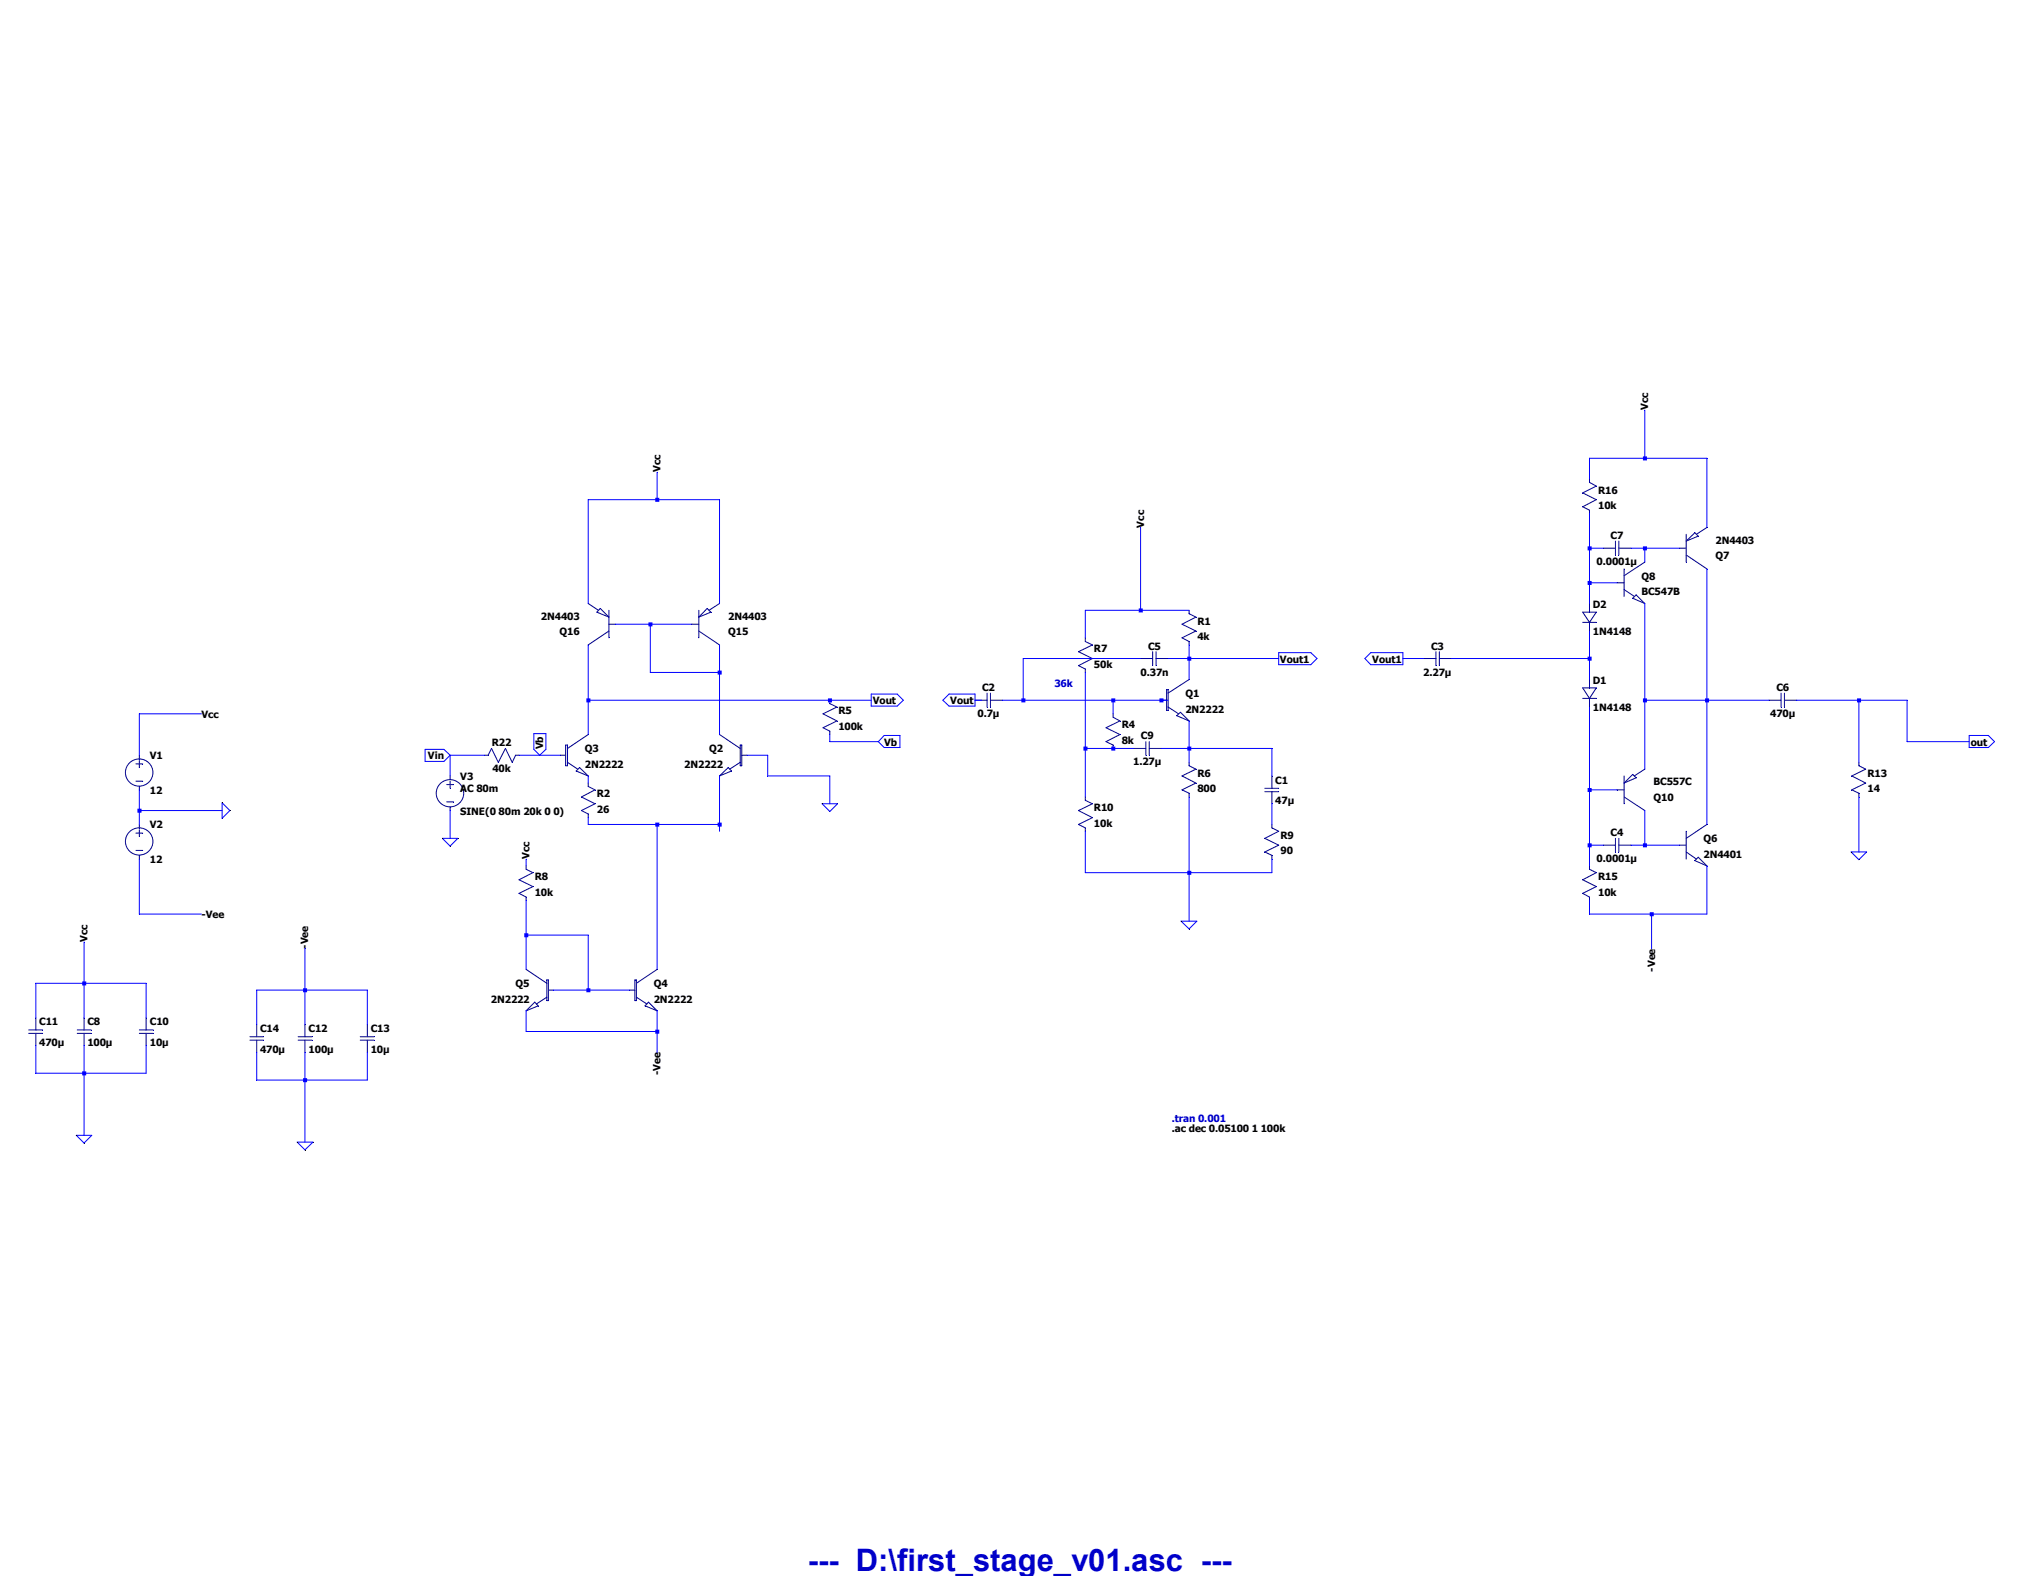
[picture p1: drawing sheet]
<svg xmlns="http://www.w3.org/2000/svg" width="279mm" height="216mm" viewBox="0 0 279 216" stroke-linecap="round" stroke-linejoin="round" font-family="sans-serif">
<defs><g id="words">
<text font-size="4.2" fill="#0000c8" x="110.7" y="215.2">--- D:\first_stage_v01.asc ---</text>
<g font-size="1.4">
<text x="225.9" y="56.2" transform="rotate(-90 225.9 56.2)">Vcc</text>
<text x="90.5" y="64.7" transform="rotate(-90 90.5 64.7)">Vcc</text>
<text x="219" y="67.6">R16</text>
<text x="219" y="69.7">10k</text>
<text x="156.8" y="72.3" transform="rotate(-90 156.8 72.3)">Vcc</text>
<text x="218.8" y="77.4">0.0001µ</text>
<text x="220.7" y="73.8">C7</text>
<text x="235.1" y="76.6">Q7</text>
<text x="235.1" y="74.5">2N4403</text>
<text x="218.3" y="83.2">D2</text>
<text x="224.9" y="79.4">Q8</text>
<text x="224.9" y="81.6">BC547B</text>
<text x="74.1" y="84.9">2N4403</text>
<text x="76.7" y="87">Q16</text>
<text x="99.8" y="87">Q15</text>
<text x="99.8" y="84.9">2N4403</text>
<text x="149.9" y="89.4">R7</text>
<text x="157.3" y="89">C5</text>
<text x="164.1" y="85.6">R1</text>
<text x="164.1" y="87.7">4k</text>
<text x="196.1" y="89">C3</text>
<text x="218.3" y="87">1N4148</text>
<text x="134.6" y="94.7">C2</text>
<text x="149.9" y="91.5">50k</text>
<text x="156.3" y="92.5">0.37n</text>
<text x="162.4" y="95.5">Q1</text>
<text x="175.4" y="90.8">Vout1</text>
<text x="188" y="90.8">Vout1</text>
<text x="195" y="92.5">2.27µ</text>
<text x="218.3" y="93.6">D1</text>
<text x="243.4" y="94.7">C6</text>
<text x="27.6" y="98.3">Vcc</text>
<text x="114.9" y="97.9">R5</text>
<text x="114.9" y="100">100k</text>
<text x="119.6" y="96.5">Vout</text>
<text x="130.2" y="96.5">Vout</text>
<text x="133.9" y="98.2">0.7µ</text>
<text x="153.7" y="99.8">R4</text>
<text x="153.7" y="101.9">8k</text>
<text x="156.3" y="101.3">C9</text>
<text x="162.4" y="97.7">2N2222</text>
<text x="218.3" y="97.4">1N4148</text>
<text x="242.6" y="98.2">470µ</text>
<text x="20.5" y="104">V1</text>
<text x="58.6" y="104">Vin</text>
<text x="63.1" y="106.8">V3</text>
<text x="67.4" y="102.2">R22</text>
<text x="67.5" y="105.8">40k</text>
<text x="74.4" y="102.7" transform="rotate(-90 74.4 102.7)">Vb</text>
<text x="80.1" y="103.1">Q3</text>
<text x="80.1" y="105.2">2N2222</text>
<text x="93.8" y="105.2">2N2222</text>
<text x="97.2" y="103.1">Q2</text>
<text x="121.2" y="102.2">Vb</text>
<text x="155.3" y="104.8">1.27µ</text>
<text x="164.1" y="106.4">R6</text>
<text x="174.8" y="107.4">C1</text>
<text x="226.6" y="107.6">BC557C</text>
<text x="255.9" y="106.4">R13</text>
<text x="270" y="102.2">out</text>
<text x="20.5" y="108.8">12</text>
<text x="20.5" y="113.5">V2</text>
<text x="63.1" y="108.5">AC 80m</text>
<text x="63.1" y="111.6">SINE(0 80m 20k 0 0)</text>
<text x="81.8" y="109.2">R2</text>
<text x="81.8" y="111.4">26</text>
<text x="149.9" y="111.1">R10</text>
<text x="149.9" y="113.2">10k</text>
<text x="164.1" y="108.5">800</text>
<text x="174.8" y="110.2">47µ</text>
<text x="226.6" y="109.7">Q10</text>
<text x="255.9" y="108.5">14</text>
<text x="20.5" y="118.2">12</text>
<text x="72.6" y="117.7" transform="rotate(-90 72.6 117.7)">Vcc</text>
<text x="175.5" y="114.9">R9</text>
<text x="175.5" y="117.1">90</text>
<text x="218.8" y="118.1">0.0001µ</text>
<text x="220.7" y="114.6">C4</text>
<text x="233.4" y="115.4">Q6</text>
<text x="233.4" y="117.5">2N4401</text>
<text x="27.6" y="125.8">-Vee</text>
<text x="73.3" y="120.6">R8</text>
<text x="73.3" y="122.7">10k</text>
<text x="219" y="120.6">R15</text>
<text x="219" y="122.7">10k</text>
<text x="12" y="129" transform="rotate(-90 12 129)">Vcc</text>
<text x="42.2" y="130" transform="rotate(-90 42.2 130)">-Vee</text>
<text x="67.3" y="137.4">2N2222</text>
<text x="70.7" y="135.3">Q5</text>
<text x="89.6" y="135.3">Q4</text>
<text x="89.6" y="137.4">2N2222</text>
<text x="226.8" y="133.1" transform="rotate(-90 226.8 133.1)">-Vee</text>
<text x="5.4" y="140.5">C11</text>
<text x="5.4" y="143.3">470µ</text>
<text x="12" y="140.5">C8</text>
<text x="12" y="143.3">100µ</text>
<text x="20.5" y="140.5">C10</text>
<text x="20.5" y="143.3">10µ</text>
<text x="35.6" y="141.4">C14</text>
<text x="42.3" y="141.4">C12</text>
<text x="50.8" y="141.4">C13</text>
<text x="35.6" y="144.2">470µ</text>
<text x="42.3" y="144.2">100µ</text>
<text x="50.8" y="144.2">10µ</text>
<text x="90.5" y="147.3" transform="rotate(-90 90.5 147.3)">-Vee</text>
<text x="160.6" y="155.1">.ac dec 0.05100 1 100k</text>
</g>
<g font-size="1.4" fill="#0000c8">
<text x="144.5" y="94.1">36k</text>
<text x="160.6" y="153.7">.tran 0.001</text>
</g>
</g></defs>
<path d="M101.4 104.9h.2" fill="none" stroke="#00007f" stroke-width=".14"/>
<path d="M101.6 102.1v2.8" fill="none" stroke="#00007f" stroke-width=".14"/>
<path d="M101.4 102.1h.2" fill="none" stroke="#00007f" stroke-width=".14"/>
<path d="M101.4 102.1v2.8" fill="none" stroke="#00007f" stroke-width=".14"/>
<path d="M99.8 105.2l.4 .4" fill="none" stroke="#00007f" stroke-width=".14"/>
<path d="M99.8 105.2l-1.2 1.1" fill="none" stroke="#00007f" stroke-width=".14"/>
<path d="M100.2 105.6l-1.6 .7" fill="none" stroke="#00007f" stroke-width=".14"/>
<path d="M101.4 104.4l-1.4 1" fill="none" stroke="#00007f" stroke-width=".14"/>
<path d="M98.6 100.6l2.8 1.9" fill="none" stroke="#00007f" stroke-width=".14"/>
<path d="M101.6 103.5h.8" fill="none" stroke="#00007f" stroke-width=".14"/>
<path d="M77.5 104.9h.3" fill="none" stroke="#00007f" stroke-width=".14"/>
<path d="M77.5 102.1v2.8" fill="none" stroke="#00007f" stroke-width=".14"/>
<path d="M77.5 102.1h.3" fill="none" stroke="#00007f" stroke-width=".14"/>
<path d="M77.8 102.1v2.8" fill="none" stroke="#00007f" stroke-width=".14"/>
<path d="M79.4 105.2l-.4 .4" fill="none" stroke="#00007f" stroke-width=".14"/>
<path d="M79.4 105.2l1.2 1.1" fill="none" stroke="#00007f" stroke-width=".14"/>
<path d="M79 105.6l1.6 .7" fill="none" stroke="#00007f" stroke-width=".14"/>
<path d="M77.8 104.4l1.4 1" fill="none" stroke="#00007f" stroke-width=".14"/>
<path d="M80.6 100.6l-2.8 1.9" fill="none" stroke="#00007f" stroke-width=".14"/>
<path d="M76.8 103.5h.7" fill="none" stroke="#00007f" stroke-width=".14"/>
<path d="M87 137.1h.2" fill="none" stroke="#00007f" stroke-width=".14"/>
<path d="M87 134.2v2.9" fill="none" stroke="#00007f" stroke-width=".14"/>
<path d="M87 134.2h.2" fill="none" stroke="#00007f" stroke-width=".14"/>
<path d="M87.2 134.2v2.9" fill="none" stroke="#00007f" stroke-width=".14"/>
<path d="M88.9 137.3l-.5 .5" fill="none" stroke="#00007f" stroke-width=".14"/>
<path d="M88.9 137.3l1.1 1.2" fill="none" stroke="#00007f" stroke-width=".14"/>
<path d="M88.4 137.8l1.6 .7" fill="none" stroke="#00007f" stroke-width=".14"/>
<path d="M87.2 136.6l1.4 .9" fill="none" stroke="#00007f" stroke-width=".14"/>
<path d="M90 132.8l-2.8 1.9" fill="none" stroke="#00007f" stroke-width=".14"/>
<path d="M86.3 135.6h.7" fill="none" stroke="#00007f" stroke-width=".14"/>
<path d="M74.9 137.1h.2" fill="none" stroke="#00007f" stroke-width=".14"/>
<path d="M75.1 134.2v2.9" fill="none" stroke="#00007f" stroke-width=".14"/>
<path d="M74.9 134.2h.2" fill="none" stroke="#00007f" stroke-width=".14"/>
<path d="M74.9 134.2v2.9" fill="none" stroke="#00007f" stroke-width=".14"/>
<path d="M73.3 137.3l.4 .5" fill="none" stroke="#00007f" stroke-width=".14"/>
<path d="M73.3 137.3l-1.2 1.2" fill="none" stroke="#00007f" stroke-width=".14"/>
<path d="M73.7 137.8l-1.6 .7" fill="none" stroke="#00007f" stroke-width=".14"/>
<path d="M74.9 136.6l-1.4 .9" fill="none" stroke="#00007f" stroke-width=".14"/>
<path d="M72.1 132.8l2.8 1.9" fill="none" stroke="#00007f" stroke-width=".14"/>
<path d="M75.1 135.6h.8" fill="none" stroke="#00007f" stroke-width=".14"/>
<path d="M18.6 104.6h1" fill="none" stroke="#00007f" stroke-width=".14"/>
<path d="M18.6 107h1" fill="none" stroke="#00007f" stroke-width=".14"/>
<path d="M19.1 104.2v1" fill="none" stroke="#00007f" stroke-width=".14"/>
<path d="M19.1 107.7v.5" fill="none" stroke="#00007f" stroke-width=".14"/>
<path d="M19.1 103.5v.5" fill="none" stroke="#00007f" stroke-width=".14"/>
<g fill="none" stroke="#00007f" stroke-width=".14">
<path d="M18.6 114.1h1"/>
<circle cx="19.1" cy="105.8" r="1.87"/>
</g>
<path d="M18.6 116.5h1" fill="none" stroke="#00007f" stroke-width=".14"/>
<path d="M19.1 113.7v.9" fill="none" stroke="#00007f" stroke-width=".14"/>
<path d="M19.1 117.2v.5" fill="none" stroke="#00007f" stroke-width=".14"/>
<path d="M19.1 112.9v.5" fill="none" stroke="#00007f" stroke-width=".14"/>
<g fill="none" stroke="#00007f" stroke-width=".14">
<path d="M61.2 107.5h.9"/>
<circle cx="19.1" cy="115.3" r="1.87"/>
</g>
<path d="M61.2 109.9h.9" fill="none" stroke="#00007f" stroke-width=".14"/>
<path d="M61.7 107v1" fill="none" stroke="#00007f" stroke-width=".14"/>
<path d="M61.7 110.6v.4" fill="none" stroke="#00007f" stroke-width=".14"/>
<path d="M61.7 106.3v.5" fill="none" stroke="#00007f" stroke-width=".14"/>
<g fill="none" stroke="#00007f" stroke-width=".14">
<path d="M72.1 122.9v.5"/>
<circle cx="61.7" cy="108.7" r="1.87"/>
</g>
<path d="M71.1 122.4l1 .5" fill="none" stroke="#00007f" stroke-width=".14"/>
<path d="M73 121.5l-1.9 .9" fill="none" stroke="#00007f" stroke-width=".14"/>
<path d="M71.1 120.5l1.9 1" fill="none" stroke="#00007f" stroke-width=".14"/>
<path d="M73 119.5l-1.9 1" fill="none" stroke="#00007f" stroke-width=".14"/>
<path d="M72.1 118.6v.5" fill="none" stroke="#00007f" stroke-width=".14"/>
<path d="M72.1 119.1l.9 .4" fill="none" stroke="#00007f" stroke-width=".14"/>
<path d="M159.9 97.3h.2" fill="none" stroke="#00007f" stroke-width=".14"/>
<path d="M159.9 94.5v2.8" fill="none" stroke="#00007f" stroke-width=".14"/>
<path d="M159.9 94.5h.2" fill="none" stroke="#00007f" stroke-width=".14"/>
<path d="M160.1 94.5v2.8" fill="none" stroke="#00007f" stroke-width=".14"/>
<path d="M161.8 97.6l-.6 .4" fill="none" stroke="#00007f" stroke-width=".14"/>
<path d="M161.8 97.6l1.1 1.2" fill="none" stroke="#00007f" stroke-width=".14"/>
<path d="M161.2 98l1.7 .8" fill="none" stroke="#00007f" stroke-width=".14"/>
<path d="M160.1 96.9l1.4 .9" fill="none" stroke="#00007f" stroke-width=".14"/>
<path d="M162.9 93.1l-2.8 1.9" fill="none" stroke="#00007f" stroke-width=".14"/>
<path d="M159.1 95.9h.8" fill="none" stroke="#00007f" stroke-width=".14"/>
<path d="M162.9 87.9v.4" fill="none" stroke="#00007f" stroke-width=".14"/>
<path d="M162 87.4l.9 .5" fill="none" stroke="#00007f" stroke-width=".14"/>
<path d="M163.9 86.4l-1.9 1" fill="none" stroke="#00007f" stroke-width=".14"/>
<path d="M162 85.5l1.9 .9" fill="none" stroke="#00007f" stroke-width=".14"/>
<path d="M163.9 84.5l-1.9 1" fill="none" stroke="#00007f" stroke-width=".14"/>
<path d="M162.9 83.6v.5" fill="none" stroke="#00007f" stroke-width=".14"/>
<path d="M162.9 84.1l1 .4" fill="none" stroke="#00007f" stroke-width=".14"/>
<path d="M162.9 108.7v.5" fill="none" stroke="#00007f" stroke-width=".14"/>
<path d="M162 108.2l.9 .5" fill="none" stroke="#00007f" stroke-width=".14"/>
<path d="M163.9 107.3l-1.9 .9" fill="none" stroke="#00007f" stroke-width=".14"/>
<path d="M162 106.3l1.9 1" fill="none" stroke="#00007f" stroke-width=".14"/>
<path d="M163.9 105.4l-1.9 .9" fill="none" stroke="#00007f" stroke-width=".14"/>
<path d="M162.9 104.4v.5" fill="none" stroke="#00007f" stroke-width=".14"/>
<path d="M162.9 104.9l1 .5" fill="none" stroke="#00007f" stroke-width=".14"/>
<path d="M148.7 91.7v.4" fill="none" stroke="#00007f" stroke-width=".14"/>
<path d="M147.8 91.2l.9 .5" fill="none" stroke="#00007f" stroke-width=".14"/>
<path d="M149.7 90.2l-1.9 1" fill="none" stroke="#00007f" stroke-width=".14"/>
<path d="M147.8 89.3l1.9 .9" fill="none" stroke="#00007f" stroke-width=".14"/>
<path d="M149.7 88.3l-1.9 1" fill="none" stroke="#00007f" stroke-width=".14"/>
<path d="M148.7 87.4v.5" fill="none" stroke="#00007f" stroke-width=".14"/>
<path d="M148.7 87.9l1 .4" fill="none" stroke="#00007f" stroke-width=".14"/>
<path d="M148.7 113.4v.5" fill="none" stroke="#00007f" stroke-width=".14"/>
<path d="M147.8 112.9l.9 .5" fill="none" stroke="#00007f" stroke-width=".14"/>
<path d="M149.7 112l-1.9 .9" fill="none" stroke="#00007f" stroke-width=".14"/>
<path d="M147.8 111l1.9 1" fill="none" stroke="#00007f" stroke-width=".14"/>
<path d="M149.7 110.1l-1.9 .9" fill="none" stroke="#00007f" stroke-width=".14"/>
<path d="M148.7 109.2v.4" fill="none" stroke="#00007f" stroke-width=".14"/>
<path d="M148.7 109.6l1 .5" fill="none" stroke="#00007f" stroke-width=".14"/>
<path d="M174.3 108.5v1.6" fill="none" stroke="#00007f" stroke-width=".14"/>
<path d="M174.3 106.3v1.7" fill="none" stroke="#00007f" stroke-width=".14"/>
<path d="M173.3 108h1.9" fill="none" stroke="#00007f" stroke-width=".14"/>
<path d="M173.3 108.5h1.9" fill="none" stroke="#00007f" stroke-width=".14"/>
<path d="M174.3 117.2v.5" fill="none" stroke="#00007f" stroke-width=".14"/>
<path d="M173.3 116.7l1 .5" fill="none" stroke="#00007f" stroke-width=".14"/>
<path d="M175.2 115.8l-1.9 .9" fill="none" stroke="#00007f" stroke-width=".14"/>
<path d="M173.3 114.9l1.9 .9" fill="none" stroke="#00007f" stroke-width=".14"/>
<path d="M175.2 113.9l-1.9 1" fill="none" stroke="#00007f" stroke-width=".14"/>
<path d="M174.3 112.9v.5" fill="none" stroke="#00007f" stroke-width=".14"/>
<path d="M174.3 113.4l.9 .5" fill="none" stroke="#00007f" stroke-width=".14"/>
<path d="M133.6 95.9h1.7" fill="none" stroke="#00007f" stroke-width=".14"/>
<path d="M135.7 95.9h1.7" fill="none" stroke="#00007f" stroke-width=".14"/>
<path d="M135.7 95v1.9" fill="none" stroke="#00007f" stroke-width=".14"/>
<path d="M135.3 95v1.9" fill="none" stroke="#00007f" stroke-width=".14"/>
<path d="M232.7 117.4l-.5 .5" fill="none" stroke="#00007f" stroke-width=".14"/>
<path d="M232.7 117.4l1.2 1.2" fill="none" stroke="#00007f" stroke-width=".14"/>
<path d="M232.2 117.9l1.7 .7" fill="none" stroke="#00007f" stroke-width=".14"/>
<path d="M231.1 116.7l1.4 1" fill="none" stroke="#00007f" stroke-width=".14"/>
<path d="M231.1 113.9v3.8" fill="none" stroke="#00007f" stroke-width=".14"/>
<path d="M233.9 112.9l-2.8 2" fill="none" stroke="#00007f" stroke-width=".14"/>
<path d="M230.1 115.8h1" fill="none" stroke="#00007f" stroke-width=".14"/>
<path d="M232.7 73.4l-1.6 .7" fill="none" stroke="#00007f" stroke-width=".14"/>
<path d="M232.2 73l.5 .4" fill="none" stroke="#00007f" stroke-width=".14"/>
<path d="M232.2 73l-1.1 1.1" fill="none" stroke="#00007f" stroke-width=".14"/>
<path d="M233.9 72.3l-1.4 .9" fill="none" stroke="#00007f" stroke-width=".14"/>
<path d="M231.1 73.2v3.8" fill="none" stroke="#00007f" stroke-width=".14"/>
<path d="M231.1 76l2.8 1.9" fill="none" stroke="#00007f" stroke-width=".14"/>
<path d="M230.1 75.1h1" fill="none" stroke="#00007f" stroke-width=".14"/>
<path d="M216.9 95.7h1.8" fill="none" stroke="#00007f" stroke-width=".14"/>
<path d="M216.9 94.2h1.8" fill="none" stroke="#00007f" stroke-width=".14"/>
<path d="M218.7 94.2l-.9 1.5" fill="none" stroke="#00007f" stroke-width=".14"/>
<path d="M216.9 94.2l.9 1.5" fill="none" stroke="#00007f" stroke-width=".14"/>
<path d="M217.8 93.1v1.1" fill="none" stroke="#00007f" stroke-width=".14"/>
<path d="M217.8 95.7v1.2" fill="none" stroke="#00007f" stroke-width=".14"/>
<path d="M195.1 90.2h1.7" fill="none" stroke="#00007f" stroke-width=".14"/>
<path d="M197.2 90.2h1.7" fill="none" stroke="#00007f" stroke-width=".14"/>
<path d="M197.2 89.3v1.9" fill="none" stroke="#00007f" stroke-width=".14"/>
<path d="M196.8 89.3v1.9" fill="none" stroke="#00007f" stroke-width=".14"/>
<path d="M254.7 108.7v.5" fill="none" stroke="#00007f" stroke-width=".14"/>
<path d="M253.7 108.2l1 .5" fill="none" stroke="#00007f" stroke-width=".14"/>
<path d="M255.7 107.3l-2 .9" fill="none" stroke="#00007f" stroke-width=".14"/>
<path d="M253.7 106.3l2 1" fill="none" stroke="#00007f" stroke-width=".14"/>
<path d="M255.7 105.4l-2 .9" fill="none" stroke="#00007f" stroke-width=".14"/>
<path d="M254.7 104.4v.5" fill="none" stroke="#00007f" stroke-width=".14"/>
<path d="M254.7 104.9l1 .5" fill="none" stroke="#00007f" stroke-width=".14"/>
<path d="M242.4 95.9h1.7" fill="none" stroke="#00007f" stroke-width=".14"/>
<path d="M244.5 95.9h1.7" fill="none" stroke="#00007f" stroke-width=".14"/>
<path d="M244.5 95v1.9" fill="none" stroke="#00007f" stroke-width=".14"/>
<path d="M244.1 95v1.9" fill="none" stroke="#00007f" stroke-width=".14"/>
<path d="M224.2 81.5l-.5 .5" fill="none" stroke="#00007f" stroke-width=".14"/>
<path d="M224.2 81.5l1.2 1.2" fill="none" stroke="#00007f" stroke-width=".14"/>
<path d="M223.7 82l1.7 .7" fill="none" stroke="#00007f" stroke-width=".14"/>
<path d="M222.5 80.8l1.4 .9" fill="none" stroke="#00007f" stroke-width=".14"/>
<path d="M222.5 77.9v3.8" fill="none" stroke="#00007f" stroke-width=".14"/>
<path d="M225.4 77l-2.9 1.9" fill="none" stroke="#00007f" stroke-width=".14"/>
<path d="M221.6 79.8h.9" fill="none" stroke="#00007f" stroke-width=".14"/>
<path d="M217.8 122.9v.5" fill="none" stroke="#00007f" stroke-width=".14"/>
<path d="M216.9 122.4l.9 .5" fill="none" stroke="#00007f" stroke-width=".14"/>
<path d="M218.7 121.5l-1.8 .9" fill="none" stroke="#00007f" stroke-width=".14"/>
<path d="M216.9 120.5l1.8 1" fill="none" stroke="#00007f" stroke-width=".14"/>
<path d="M218.7 119.5l-1.8 1" fill="none" stroke="#00007f" stroke-width=".14"/>
<path d="M217.8 118.6v.5" fill="none" stroke="#00007f" stroke-width=".14"/>
<path d="M217.8 119.1l.9 .4" fill="none" stroke="#00007f" stroke-width=".14"/>
<path d="M224.2 106.6l-1.7 .7" fill="none" stroke="#00007f" stroke-width=".14"/>
<path d="M223.7 106.1l.5 .5" fill="none" stroke="#00007f" stroke-width=".14"/>
<path d="M223.7 106.1l-1.2 1.2" fill="none" stroke="#00007f" stroke-width=".14"/>
<path d="M225.4 105.4l-1.5 .9" fill="none" stroke="#00007f" stroke-width=".14"/>
<path d="M222.5 106.3v3.8" fill="none" stroke="#00007f" stroke-width=".14"/>
<path d="M222.5 109.2l2.9 1.8" fill="none" stroke="#00007f" stroke-width=".14"/>
<path d="M221.6 108.2h.9" fill="none" stroke="#00007f" stroke-width=".14"/>
<path d="M217.8 69.9v.5" fill="none" stroke="#00007f" stroke-width=".14"/>
<path d="M216.9 69.4l.9 .5" fill="none" stroke="#00007f" stroke-width=".14"/>
<path d="M218.7 68.5l-1.8 .9" fill="none" stroke="#00007f" stroke-width=".14"/>
<path d="M216.9 67.5l1.8 1" fill="none" stroke="#00007f" stroke-width=".14"/>
<path d="M218.7 66.6l-1.8 .9" fill="none" stroke="#00007f" stroke-width=".14"/>
<path d="M217.8 65.6v.5" fill="none" stroke="#00007f" stroke-width=".14"/>
<path d="M217.8 66.1l.9 .5" fill="none" stroke="#00007f" stroke-width=".14"/>
<path d="M216.9 85.3h1.8" fill="none" stroke="#00007f" stroke-width=".14"/>
<path d="M216.9 83.9h1.8" fill="none" stroke="#00007f" stroke-width=".14"/>
<path d="M218.7 83.9l-.9 1.4" fill="none" stroke="#00007f" stroke-width=".14"/>
<path d="M216.9 83.9l.9 1.4" fill="none" stroke="#00007f" stroke-width=".14"/>
<path d="M217.8 82.7v1.2" fill="none" stroke="#00007f" stroke-width=".14"/>
<path d="M217.8 85.3v1.1" fill="none" stroke="#00007f" stroke-width=".14"/>
<path d="M97.4 83.9l-1.6 .6" fill="none" stroke="#00007f" stroke-width=".14"/>
<path d="M96.9 83.4l.5 .5" fill="none" stroke="#00007f" stroke-width=".14"/>
<path d="M96.9 83.4l-1.1 1.1" fill="none" stroke="#00007f" stroke-width=".14"/>
<path d="M98.6 82.7l-1.4 .9" fill="none" stroke="#00007f" stroke-width=".14"/>
<path d="M95.8 83.6v3.8" fill="none" stroke="#00007f" stroke-width=".14"/>
<path d="M95.8 86.4l2.8 1.9" fill="none" stroke="#00007f" stroke-width=".14"/>
<path d="M94.8 85.5h1" fill="none" stroke="#00007f" stroke-width=".14"/>
<path d="M81.8 83.9l1.6 .6" fill="none" stroke="#00007f" stroke-width=".14"/>
<path d="M82.3 83.4l-.5 .5" fill="none" stroke="#00007f" stroke-width=".14"/>
<path d="M82.3 83.4l1.1 1.1" fill="none" stroke="#00007f" stroke-width=".14"/>
<path d="M80.6 82.7l1.4 .9" fill="none" stroke="#00007f" stroke-width=".14"/>
<path d="M83.4 83.6v3.8" fill="none" stroke="#00007f" stroke-width=".14"/>
<path d="M83.4 86.4l-2.8 1.9" fill="none" stroke="#00007f" stroke-width=".14"/>
<path d="M83.4 85.5h1" fill="none" stroke="#00007f" stroke-width=".14"/>
<path d="M152.5 102.1v.4" fill="none" stroke="#00007f" stroke-width=".14"/>
<path d="M151.6 101.6l.9 .5" fill="none" stroke="#00007f" stroke-width=".14"/>
<path d="M153.5 100.6l-1.9 1" fill="none" stroke="#00007f" stroke-width=".14"/>
<path d="M151.6 99.7l1.9 .9" fill="none" stroke="#00007f" stroke-width=".14"/>
<path d="M153.5 98.8l-1.9 .9" fill="none" stroke="#00007f" stroke-width=".14"/>
<path d="M152.5 97.8v.5" fill="none" stroke="#00007f" stroke-width=".14"/>
<path d="M152.5 98.3l1 .5" fill="none" stroke="#00007f" stroke-width=".14"/>
<path d="M155.4 102.5h1.6" fill="none" stroke="#00007f" stroke-width=".14"/>
<path d="M157.5 102.5h1.6" fill="none" stroke="#00007f" stroke-width=".14"/>
<path d="M157.5 101.6v1.9" fill="none" stroke="#00007f" stroke-width=".14"/>
<path d="M157 101.6v1.9" fill="none" stroke="#00007f" stroke-width=".14"/>
<path d="M113.7 100.2v.4" fill="none" stroke="#00007f" stroke-width=".14"/>
<path d="M112.8 99.7l.9 .5" fill="none" stroke="#00007f" stroke-width=".14"/>
<path d="M114.7 98.8l-1.9 .9" fill="none" stroke="#00007f" stroke-width=".14"/>
<path d="M112.8 97.8l1.9 1" fill="none" stroke="#00007f" stroke-width=".14"/>
<path d="M114.7 96.9l-1.9 .9" fill="none" stroke="#00007f" stroke-width=".14"/>
<path d="M113.7 95.9v.5" fill="none" stroke="#00007f" stroke-width=".14"/>
<path d="M113.7 96.4l1 .5" fill="none" stroke="#00007f" stroke-width=".14"/>
<path d="M66.4 103.5h.5" fill="none" stroke="#00007f" stroke-width=".14"/>
<path d="M67.4 102.5l-.5 1" fill="none" stroke="#00007f" stroke-width=".14"/>
<path d="M67.4 102.5l.9 1.9" fill="none" stroke="#00007f" stroke-width=".14"/>
<path d="M69.3 102.5l-1 1.9" fill="none" stroke="#00007f" stroke-width=".14"/>
<path d="M69.3 102.5l.9 1.9" fill="none" stroke="#00007f" stroke-width=".14"/>
<path d="M70.7 103.5h.4" fill="none" stroke="#00007f" stroke-width=".14"/>
<path d="M70.7 103.5l-.5 .9" fill="none" stroke="#00007f" stroke-width=".14"/>
<path d="M156.3 90.2h1.6" fill="none" stroke="#00007f" stroke-width=".14"/>
<path d="M158.4 90.2h1.7" fill="none" stroke="#00007f" stroke-width=".14"/>
<path d="M158.4 89.3v1.9" fill="none" stroke="#00007f" stroke-width=".14"/>
<path d="M157.9 89.3v1.9" fill="none" stroke="#00007f" stroke-width=".14"/>
<path d="M219.7 115.8h1.7" fill="none" stroke="#00007f" stroke-width=".14"/>
<path d="M221.8 115.8h1.7" fill="none" stroke="#00007f" stroke-width=".14"/>
<path d="M221.8 114.9v1.8" fill="none" stroke="#00007f" stroke-width=".14"/>
<path d="M221.4 114.9v1.8" fill="none" stroke="#00007f" stroke-width=".14"/>
<path d="M219.7 75.1h1.7" fill="none" stroke="#00007f" stroke-width=".14"/>
<path d="M221.8 75.1h1.7" fill="none" stroke="#00007f" stroke-width=".14"/>
<path d="M221.8 74.1v1.9" fill="none" stroke="#00007f" stroke-width=".14"/>
<path d="M221.4 74.1v1.9" fill="none" stroke="#00007f" stroke-width=".14"/>
<path d="M11.5 141.6v1.6" fill="none" stroke="#00007f" stroke-width=".14"/>
<path d="M11.5 139.4v1.7" fill="none" stroke="#00007f" stroke-width=".14"/>
<path d="M10.6 141.1h1.9" fill="none" stroke="#00007f" stroke-width=".14"/>
<path d="M10.6 141.6h1.9" fill="none" stroke="#00007f" stroke-width=".14"/>
<path d="M20 141.6v1.6" fill="none" stroke="#00007f" stroke-width=".14"/>
<path d="M20 139.4v1.7" fill="none" stroke="#00007f" stroke-width=".14"/>
<path d="M19.1 141.1h1.9" fill="none" stroke="#00007f" stroke-width=".14"/>
<path d="M19.1 141.6h1.9" fill="none" stroke="#00007f" stroke-width=".14"/>
<path d="M4.9 141.6v1.6" fill="none" stroke="#00007f" stroke-width=".14"/>
<path d="M4.9 139.4v1.7" fill="none" stroke="#00007f" stroke-width=".14"/>
<path d="M3.9 141.1h1.9" fill="none" stroke="#00007f" stroke-width=".14"/>
<path d="M3.9 141.6h1.9" fill="none" stroke="#00007f" stroke-width=".14"/>
<path d="M41.8 142.5v1.7" fill="none" stroke="#00007f" stroke-width=".14"/>
<path d="M41.8 140.4v1.6" fill="none" stroke="#00007f" stroke-width=".14"/>
<path d="M40.9 142h1.9" fill="none" stroke="#00007f" stroke-width=".14"/>
<path d="M40.9 142.5h1.9" fill="none" stroke="#00007f" stroke-width=".14"/>
<path d="M50.3 142.5v1.7" fill="none" stroke="#00007f" stroke-width=".14"/>
<path d="M50.3 140.4v1.6" fill="none" stroke="#00007f" stroke-width=".14"/>
<path d="M49.4 142h1.9" fill="none" stroke="#00007f" stroke-width=".14"/>
<path d="M49.4 142.5h1.9" fill="none" stroke="#00007f" stroke-width=".14"/>
<path d="M35.2 142.5v1.7" fill="none" stroke="#00007f" stroke-width=".14"/>
<path d="M35.2 140.4v1.6" fill="none" stroke="#00007f" stroke-width=".14"/>
<path d="M34.2 142h1.9" fill="none" stroke="#00007f" stroke-width=".14"/>
<path d="M34.2 142.5h1.9" fill="none" stroke="#00007f" stroke-width=".14"/>
<path d="M80.6 111.5v.5" fill="none" stroke="#00007f" stroke-width=".14"/>
<path d="M79.7 111l.9 .5" fill="none" stroke="#00007f" stroke-width=".14"/>
<path d="M81.5 110.1l-1.8 .9" fill="none" stroke="#00007f" stroke-width=".14"/>
<path d="M79.7 109.2l1.8 .9" fill="none" stroke="#00007f" stroke-width=".14"/>
<path d="M81.5 108.2l-1.8 1" fill="none" stroke="#00007f" stroke-width=".14"/>
<path d="M80.6 107.3v.4" fill="none" stroke="#00007f" stroke-width=".14"/>
<path d="M80.6 107.7l.9 .5" fill="none" stroke="#00007f" stroke-width=".14"/>
<g fill="none" stroke="#00f" stroke-width=".14">
<path d="M225.4 56.2v6.6M119.4 95.1h3.5l.9 .8-.9 .8h-3.5zM130 95.1h3.6v1.6h-3.6l-.8-.8zM175.2 89.4h4.4l.9 .8-.9 .9h-4.4zM187.8 89.4h4.4v1.7h-4.4l-.8-.9zM30.4 110l1.1 1-1.1 1.1zM58.3 102.7h2.5l.9 .8-.9 .8h-2.5zM60.6 114.9h2.1l-1 1zM73.2 100.5h1.6v2.2l-.8 .8-.8-.8zM112.6 110.1h2.2l-1.1 1.1zM121.2 100.8h2.1v1.6h-2.1l-.8-.8zM253.7 116.7h2.1l-1.1 1.1z"/>
<path d="M269.8 100.8h2.7l.8 .8-.8 .8h-2.7zM161.8 126.2h2.2l-1.1 1.1zM10.5 155.5h2.1l-1.1 1.1zM40.7 156.5h2.2l-1.1 1z"/>
</g>
<path d="M217.8 62.8h7.6" fill="none" stroke="#00f" stroke-width=".14"/>
<path d="M225.4 62.8h8.5" fill="none" stroke="#00f" stroke-width=".14"/>
<path d="M217.8 62.8v2.8" fill="none" stroke="#00f" stroke-width=".14"/>
<path d="M90 64.7v3.8" fill="none" stroke="#00f" stroke-width=".14"/>
<path d="M80.6 68.5h9.4" fill="none" stroke="#00f" stroke-width=".14"/>
<path d="M90 68.5h8.6" fill="none" stroke="#00f" stroke-width=".14"/>
<path d="M233.9 62.8v9.5" fill="none" stroke="#00f" stroke-width=".14"/>
<path d="M217.8 70.4v4.7" fill="none" stroke="#00f" stroke-width=".14"/>
<path d="M217.8 75.1h1.9" fill="none" stroke="#00f" stroke-width=".14"/>
<path d="M223.5 75.1h1.9" fill="none" stroke="#00f" stroke-width=".14"/>
<path d="M225.4 75.1h4.7" fill="none" stroke="#00f" stroke-width=".14"/>
<path d="M225.4 75.1v1.9" fill="none" stroke="#00f" stroke-width=".14"/>
<path d="M217.8 75.1v4.7" fill="none" stroke="#00f" stroke-width=".14"/>
<path d="M217.8 79.8h3.8" fill="none" stroke="#00f" stroke-width=".14"/>
<path d="M80.6 68.5v14.2" fill="none" stroke="#00f" stroke-width=".14"/>
<path d="M98.6 68.5v14.2" fill="none" stroke="#00f" stroke-width=".14"/>
<path d="M217.8 79.8v2.9" fill="none" stroke="#00f" stroke-width=".14"/>
<path d="M156.3 72.3v11.3" fill="none" stroke="#00f" stroke-width=".14"/>
<path d="M148.7 83.6h7.6" fill="none" stroke="#00f" stroke-width=".14"/>
<path d="M156.3 83.6h6.6" fill="none" stroke="#00f" stroke-width=".14"/>
<path d="M84.4 85.5h4.7" fill="none" stroke="#00f" stroke-width=".14"/>
<path d="M89.1 85.5h5.7" fill="none" stroke="#00f" stroke-width=".14"/>
<path d="M148.7 83.6v3.8" fill="none" stroke="#00f" stroke-width=".14"/>
<path d="M140.2 90.2h16.1" fill="none" stroke="#00f" stroke-width=".14"/>
<path d="M162.9 88.3v1.9" fill="none" stroke="#00f" stroke-width=".14"/>
<path d="M160.1 90.2h2.8" fill="none" stroke="#00f" stroke-width=".14"/>
<path d="M162.9 90.2h12.3" fill="none" stroke="#00f" stroke-width=".14"/>
<path d="M192.2 90.2h2.9" fill="none" stroke="#00f" stroke-width=".14"/>
<path d="M217.8 86.4v3.8" fill="none" stroke="#00f" stroke-width=".14"/>
<path d="M198.9 90.2h18.9" fill="none" stroke="#00f" stroke-width=".14"/>
<path d="M89.1 85.5v6.6" fill="none" stroke="#00f" stroke-width=".14"/>
<path d="M98.6 88.3v3.8" fill="none" stroke="#00f" stroke-width=".14"/>
<path d="M89.1 92.1h9.5" fill="none" stroke="#00f" stroke-width=".14"/>
<path d="M162.9 90.2v2.9" fill="none" stroke="#00f" stroke-width=".14"/>
<path d="M217.8 90.2v2.9" fill="none" stroke="#00f" stroke-width=".14"/>
<path d="M80.6 88.3v7.6" fill="none" stroke="#00f" stroke-width=".14"/>
<path d="M80.6 95.9h33.1" fill="none" stroke="#00f" stroke-width=".14"/>
<path d="M113.7 95.9h5.7" fill="none" stroke="#00f" stroke-width=".14"/>
<path d="M133.6 95.9h.9" fill="none" stroke="#00f" stroke-width=".14"/>
<path d="M140.2 90.2v5.7" fill="none" stroke="#00f" stroke-width=".14"/>
<path d="M137.4 95.9h2.8" fill="none" stroke="#00f" stroke-width=".14"/>
<path d="M140.2 95.9h12.3" fill="none" stroke="#00f" stroke-width=".14"/>
<path d="M152.5 95.9h6.6" fill="none" stroke="#00f" stroke-width=".14"/>
<path d="M159.1 95.9h1" fill="none" stroke="#00f" stroke-width=".14"/>
<path d="M225.4 82.7v13.2" fill="none" stroke="#00f" stroke-width=".14"/>
<path d="M233.9 77.9v18" fill="none" stroke="#00f" stroke-width=".14"/>
<path d="M225.4 95.9h8.5" fill="none" stroke="#00f" stroke-width=".14"/>
<path d="M233.9 95.9h8.5" fill="none" stroke="#00f" stroke-width=".14"/>
<path d="M246.2 95.9h8.5" fill="none" stroke="#00f" stroke-width=".14"/>
<path d="M254.7 95.9h6.6" fill="none" stroke="#00f" stroke-width=".14"/>
<path d="M19.1 97.8h8.5" fill="none" stroke="#00f" stroke-width=".14"/>
<path d="M152.5 95.9v1.9" fill="none" stroke="#00f" stroke-width=".14"/>
<path d="M80.6 95.9v4.7" fill="none" stroke="#00f" stroke-width=".14"/>
<path d="M98.6 92.1v8.5" fill="none" stroke="#00f" stroke-width=".14"/>
<path d="M113.7 100.6v1" fill="none" stroke="#00f" stroke-width=".14"/>
<path d="M113.7 101.6h6.7" fill="none" stroke="#00f" stroke-width=".14"/>
<path d="M261.3 95.9v5.7" fill="none" stroke="#00f" stroke-width=".14"/>
<path d="M261.3 101.6h8.5" fill="none" stroke="#00f" stroke-width=".14"/>
<path d="M148.7 92.1v10.4" fill="none" stroke="#00f" stroke-width=".14"/>
<path d="M148.7 102.5h3.8" fill="none" stroke="#00f" stroke-width=".14"/>
<path d="M152.5 102.5h2.9" fill="none" stroke="#00f" stroke-width=".14"/>
<path d="M162.9 98.8v3.7" fill="none" stroke="#00f" stroke-width=".14"/>
<path d="M159.1 102.5h3.8" fill="none" stroke="#00f" stroke-width=".14"/>
<path d="M162.9 102.5h11.4" fill="none" stroke="#00f" stroke-width=".14"/>
<path d="M19.1 97.8v5.7" fill="none" stroke="#00f" stroke-width=".14"/>
<path d="M61.7 103.5h4.7" fill="none" stroke="#00f" stroke-width=".14"/>
<path d="M71.1 103.5h2.9" fill="none" stroke="#00f" stroke-width=".14"/>
<path d="M74 103.5h2.8" fill="none" stroke="#00f" stroke-width=".14"/>
<path d="M102.4 103.5h2.8" fill="none" stroke="#00f" stroke-width=".14"/>
<path d="M162.9 102.5v1.9" fill="none" stroke="#00f" stroke-width=".14"/>
<path d="M254.7 95.9v8.5" fill="none" stroke="#00f" stroke-width=".14"/>
<path d="M225.4 95.9v9.5" fill="none" stroke="#00f" stroke-width=".14"/>
<path d="M61.7 103.5v2.8" fill="none" stroke="#00f" stroke-width=".14"/>
<path d="M105.2 103.5v2.8" fill="none" stroke="#00f" stroke-width=".14"/>
<path d="M105.2 106.3h8.5" fill="none" stroke="#00f" stroke-width=".14"/>
<path d="M174.3 102.5v3.8" fill="none" stroke="#00f" stroke-width=".14"/>
<path d="M80.6 106.3v1" fill="none" stroke="#00f" stroke-width=".14"/>
<path d="M217.8 96.9v11.3" fill="none" stroke="#00f" stroke-width=".14"/>
<path d="M217.8 108.2h3.8" fill="none" stroke="#00f" stroke-width=".14"/>
<path d="M148.7 102.5v6.7" fill="none" stroke="#00f" stroke-width=".14"/>
<path d="M113.7 106.3v3.8" fill="none" stroke="#00f" stroke-width=".14"/>
<path d="M19.1 108.2v2.8" fill="none" stroke="#00f" stroke-width=".14"/>
<path d="M19.1 111h11.3" fill="none" stroke="#00f" stroke-width=".14"/>
<path d="M19.1 111v1.9" fill="none" stroke="#00f" stroke-width=".14"/>
<path d="M80.6 112v.9" fill="none" stroke="#00f" stroke-width=".14"/>
<path d="M80.6 112.9h9.4" fill="none" stroke="#00f" stroke-width=".14"/>
<path d="M98.6 106.3v6.6" fill="none" stroke="#00f" stroke-width=".14"/>
<path d="M90 112.9h8.6" fill="none" stroke="#00f" stroke-width=".14"/>
<path d="M174.3 110.1v2.8" fill="none" stroke="#00f" stroke-width=".14"/>
<path d="M233.9 95.9v17" fill="none" stroke="#00f" stroke-width=".14"/>
<path d="M98.6 112.9v1" fill="none" stroke="#00f" stroke-width=".14"/>
<path d="M61.7 111v3.9" fill="none" stroke="#00f" stroke-width=".14"/>
<path d="M217.8 108.2v7.6" fill="none" stroke="#00f" stroke-width=".14"/>
<path d="M217.8 115.8h1.9" fill="none" stroke="#00f" stroke-width=".14"/>
<path d="M225.4 111v4.8" fill="none" stroke="#00f" stroke-width=".14"/>
<path d="M223.5 115.8h1.9" fill="none" stroke="#00f" stroke-width=".14"/>
<path d="M225.4 115.8h4.7" fill="none" stroke="#00f" stroke-width=".14"/>
<path d="M254.7 109.2v7.5" fill="none" stroke="#00f" stroke-width=".14"/>
<path d="M72.1 117.7v.9" fill="none" stroke="#00f" stroke-width=".14"/>
<path d="M217.8 115.8v2.8" fill="none" stroke="#00f" stroke-width=".14"/>
<path d="M148.7 113.9v5.6" fill="none" stroke="#00f" stroke-width=".14"/>
<path d="M162.9 109.2v10.3" fill="none" stroke="#00f" stroke-width=".14"/>
<path d="M148.7 119.5h14.2" fill="none" stroke="#00f" stroke-width=".14"/>
<path d="M174.3 117.7v1.8" fill="none" stroke="#00f" stroke-width=".14"/>
<path d="M162.9 119.5h11.4" fill="none" stroke="#00f" stroke-width=".14"/>
<path d="M19.1 117.7v7.5" fill="none" stroke="#00f" stroke-width=".14"/>
<path d="M19.1 125.2h8.5" fill="none" stroke="#00f" stroke-width=".14"/>
<path d="M217.8 123.4v1.8" fill="none" stroke="#00f" stroke-width=".14"/>
<path d="M217.8 125.2h8.5" fill="none" stroke="#00f" stroke-width=".14"/>
<path d="M233.9 118.6v6.6" fill="none" stroke="#00f" stroke-width=".14"/>
<path d="M226.3 125.2h7.6" fill="none" stroke="#00f" stroke-width=".14"/>
<path d="M162.9 119.5v6.7" fill="none" stroke="#00f" stroke-width=".14"/>
<path d="M72.1 123.4v4.7" fill="none" stroke="#00f" stroke-width=".14"/>
<path d="M72.1 128.1h8.5" fill="none" stroke="#00f" stroke-width=".14"/>
<path d="M226.3 125.2v4.8" fill="none" stroke="#00f" stroke-width=".14"/>
<path d="M72.1 128.1v4.7" fill="none" stroke="#00f" stroke-width=".14"/>
<path d="M90 112.9v19.9" fill="none" stroke="#00f" stroke-width=".14"/>
<path d="M11.5 129v5.7" fill="none" stroke="#00f" stroke-width=".14"/>
<path d="M4.9 134.7h6.6" fill="none" stroke="#00f" stroke-width=".14"/>
<path d="M11.5 134.7h8.5" fill="none" stroke="#00f" stroke-width=".14"/>
<path d="M41.8 130v5.6" fill="none" stroke="#00f" stroke-width=".14"/>
<path d="M35.2 135.6h6.6" fill="none" stroke="#00f" stroke-width=".14"/>
<path d="M41.8 135.6h8.5" fill="none" stroke="#00f" stroke-width=".14"/>
<path d="M80.6 128.1v7.5" fill="none" stroke="#00f" stroke-width=".14"/>
<path d="M75.9 135.6h4.7" fill="none" stroke="#00f" stroke-width=".14"/>
<path d="M80.6 135.6h5.7" fill="none" stroke="#00f" stroke-width=".14"/>
<path d="M4.9 134.7v4.7" fill="none" stroke="#00f" stroke-width=".14"/>
<path d="M11.5 134.7v4.7" fill="none" stroke="#00f" stroke-width=".14"/>
<path d="M20 134.7v4.7" fill="none" stroke="#00f" stroke-width=".14"/>
<path d="M35.2 135.6v4.8" fill="none" stroke="#00f" stroke-width=".14"/>
<path d="M41.8 135.6v4.8" fill="none" stroke="#00f" stroke-width=".14"/>
<path d="M50.3 135.6v4.8" fill="none" stroke="#00f" stroke-width=".14"/>
<path d="M72.1 138.5v2.8" fill="none" stroke="#00f" stroke-width=".14"/>
<path d="M90 138.5v2.8" fill="none" stroke="#00f" stroke-width=".14"/>
<path d="M72.1 141.3h17.9" fill="none" stroke="#00f" stroke-width=".14"/>
<path d="M90 141.3v2.9" fill="none" stroke="#00f" stroke-width=".14"/>
<path d="M4.9 143.2v3.8" fill="none" stroke="#00f" stroke-width=".14"/>
<path d="M11.5 143.2v3.8" fill="none" stroke="#00f" stroke-width=".14"/>
<path d="M4.9 147h6.6" fill="none" stroke="#00f" stroke-width=".14"/>
<path d="M20 143.2v3.8" fill="none" stroke="#00f" stroke-width=".14"/>
<path d="M11.5 147h8.5" fill="none" stroke="#00f" stroke-width=".14"/>
<path d="M35.2 144.2v3.8" fill="none" stroke="#00f" stroke-width=".14"/>
<path d="M41.8 144.2v3.8" fill="none" stroke="#00f" stroke-width=".14"/>
<path d="M35.2 148h6.6" fill="none" stroke="#00f" stroke-width=".14"/>
<path d="M50.3 144.2v3.8" fill="none" stroke="#00f" stroke-width=".14"/>
<path d="M41.8 148h8.5" fill="none" stroke="#00f" stroke-width=".14"/>
<path d="M11.5 147v8.5" fill="none" stroke="#00f" stroke-width=".14"/>
<path d="M41.8 148v8.5" fill="none" stroke="#00f" stroke-width=".14"/>
<g fill="#00f">
<path d="M11.3 134.5h.5v.5h-.5zM11.3 146.8h.5v.5h-.5zM18.8 110.8h.6v.5h-.6zM41.5 135.4h.6v.5h-.6z" fill-rule="evenodd"/>
<path d="M41.5 147.7h.6v.6h-.6zM71.8 127.8h.6v.6h-.6zM80.3 95.7h.6v.5h-.6zM80.3 135.4h.6v.5h-.6zM88.9 85.3h.5v.5h-.5zM89.8 68.2h.5v.5h-.5zM89.8 112.7h.5v.5h-.5zM89.8 141.1h.5v.5h-.5zM98.3 91.9h.6v.5h-.6zM98.3 112.7h.6v.5h-.6zM113.5 95.7h.5v.5h-.5zM140 95.7h.5v.5h-.5zM148.5 102.3h.5v.5h-.5zM152.3 95.7h.5v.5h-.5zM152.3 102.3h.5v.5h-.5zM156 83.4h.6v.5h-.6zM158.9 95.7h.5v.5h-.5zM162.7 90h.5v.5h-.5zM162.7 102.3h.5v.5h-.5zM162.7 119.3h.5v.5h-.5zM217.6 74.8h.5v.6h-.5zM217.6 79.6h.5v.5h-.5zM217.6 90h.5v.5h-.5zM217.6 107.9h.5v.6h-.5zM217.6 115.5h.5v.6h-.5zM225.1 62.5h.6v.6h-.6zM225.1 74.8h.6v.6h-.6zM225.1 95.7h.6v.5h-.6zM225.1 115.5h.6v.6h-.6zM226.1 125h.5v.5h-.5zM233.6 95.7h.6v.5h-.6zM254.5 95.7h.5v.5h-.5z" fill-rule="evenodd"/>
</g>
<use href="#words"/>
</svg>
